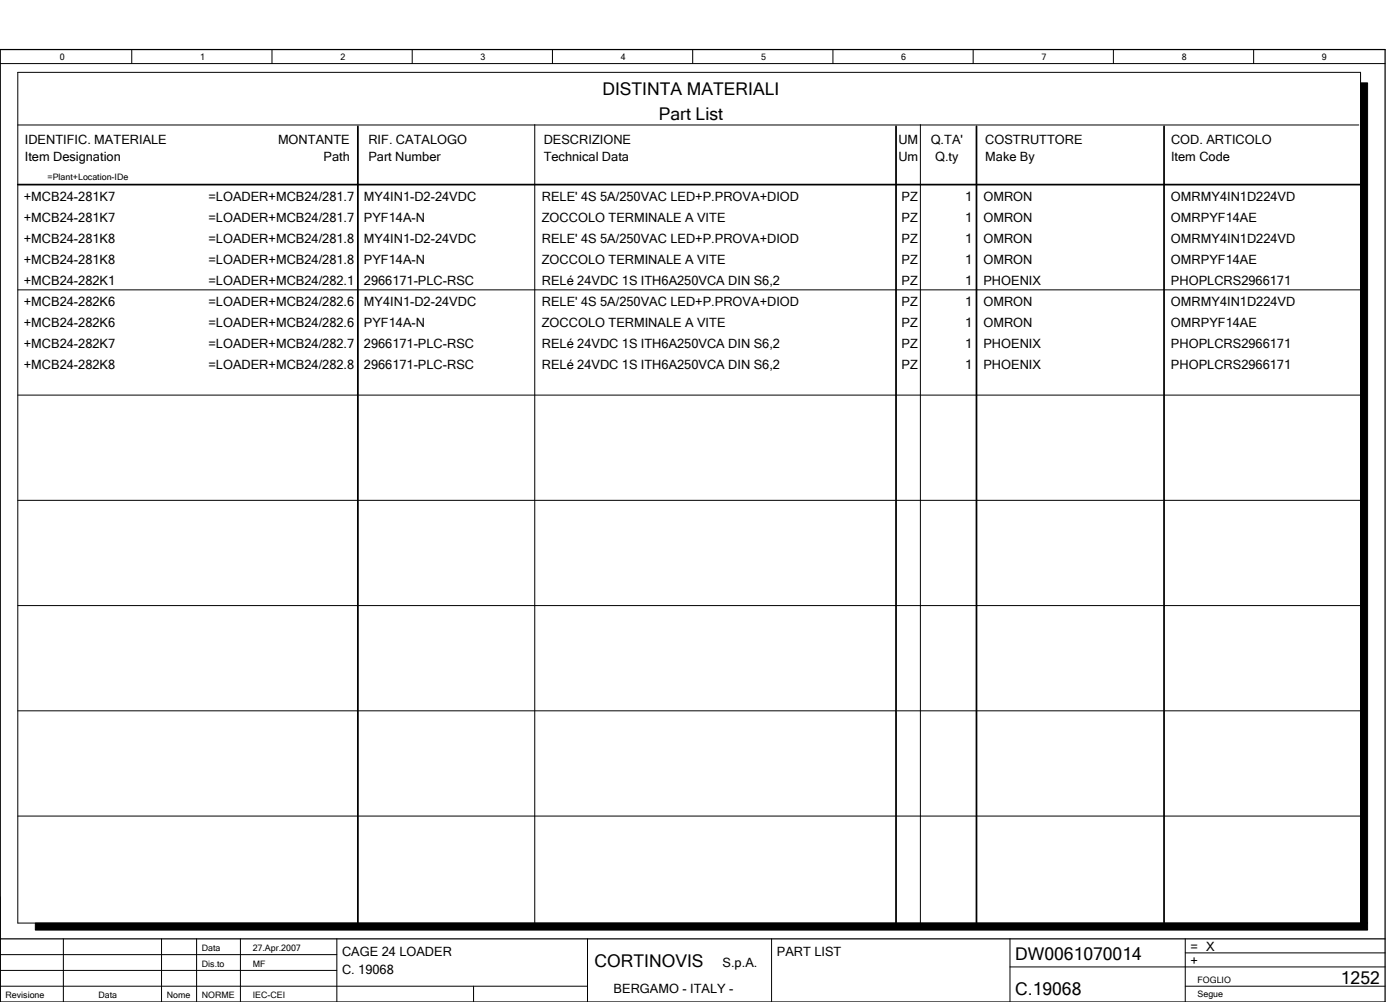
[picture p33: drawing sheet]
<svg xmlns="http://www.w3.org/2000/svg" width="399mm" height="286mm" viewBox="0 0 399 286" stroke-linecap="round" stroke-linejoin="round" font-family="sans-serif">
<defs><g id="words">
<g font-size="5">
<text x="171.8" y="27.1">DISTINTA MATERIALI</text>
<text x="187.9" y="34.1">Part List</text>
<text x="169.6" y="275.6">CORTINOVIS</text>
<text x="289.6" y="273.6">DW0061070014</text>
<text x="382.5" y="280.4">1252</text>
<text x="289.6" y="283.6">C.19068</text>
</g>
<g font-size="3.6">
<text x="7.1" y="41">IDENTIFIC. MATERIALE</text>
<text x="79.3" y="41">MONTANTE</text>
<text x="105.1" y="41">RIF. CATALOGO</text>
<text x="155.1" y="41">DESCRIZIONE</text>
<text x="256.2" y="41">UM</text>
<text x="265.5" y="41">Q.TA'</text>
<text x="281" y="41">COSTRUTTORE</text>
<text x="334" y="41">COD. ARTICOLO</text>
<text x="7.1" y="46">Item Designation</text>
<text x="92.3" y="46">Path</text>
<text x="105.1" y="46">Part Number</text>
<text x="155.1" y="46">Technical Data</text>
<text x="256.2" y="46">Um</text>
<text x="266.7" y="46">Q.ty</text>
<text x="281" y="46">Make By</text>
<text x="334" y="46">Item Code</text>
<text x="6.8" y="57.2">+MCB24­281K7</text>
<text x="59.5" y="57.2">=LOADER+MCB24/281.7</text>
<text x="103.8" y="57.2">MY4IN1­D2­24VDC</text>
<text x="154.6" y="57.2">RELE' 4S 5A/250VAC LED+P.PROVA+DIOD</text>
<text x="257.1" y="57.2">PZ</text>
<text x="275.3" y="57.2">1</text>
<text x="280.5" y="57.2">OMRON</text>
<text x="334" y="57.2">OMRMY4IN1D224VD</text>
<text x="6.8" y="63.2">+MCB24­281K7</text>
<text x="59.5" y="63.2">=LOADER+MCB24/281.7</text>
<text x="103.8" y="63.2">PYF14A­N</text>
<text x="154.6" y="63.2">ZOCCOLO TERMINALE A VITE</text>
<text x="257.1" y="63.2">PZ</text>
<text x="275.3" y="63.2">1</text>
<text x="280.5" y="63.2">OMRON</text>
<text x="334" y="63.2">OMRPYF14AE</text>
<text x="6.8" y="69.2">+MCB24­281K8</text>
<text x="59.5" y="69.2">=LOADER+MCB24/281.8</text>
<text x="103.8" y="69.2">MY4IN1­D2­24VDC</text>
<text x="154.6" y="69.2">RELE' 4S 5A/250VAC LED+P.PROVA+DIOD</text>
<text x="257.1" y="69.2">PZ</text>
<text x="275.3" y="69.2">1</text>
<text x="280.5" y="69.2">OMRON</text>
<text x="334" y="69.2">OMRMY4IN1D224VD</text>
<text x="6.8" y="75.2">+MCB24­281K8</text>
<text x="59.5" y="75.2">=LOADER+MCB24/281.8</text>
<text x="103.8" y="75.2">PYF14A­N</text>
<text x="154.6" y="75.2">ZOCCOLO TERMINALE A VITE</text>
<text x="257.1" y="75.2">PZ</text>
<text x="275.3" y="75.2">1</text>
<text x="280.5" y="75.2">OMRON</text>
<text x="334" y="75.2">OMRPYF14AE</text>
<text x="6.8" y="81.2">+MCB24­282K1</text>
<text x="59.5" y="81.2">=LOADER+MCB24/282.1</text>
<text x="103.8" y="81.2">2966171­PLC­RSC</text>
<text x="154.6" y="81.2">RELé 24VDC 1S ITH6A250VCA DIN S6,2</text>
<text x="257.1" y="81.2">PZ</text>
<text x="275.3" y="81.2">1</text>
<text x="280.5" y="81.2">PHOENIX</text>
<text x="334" y="81.2">PHOPLCRS2966171</text>
<text x="6.8" y="87.2">+MCB24­282K6</text>
<text x="59.5" y="87.2">=LOADER+MCB24/282.6</text>
<text x="103.8" y="87.2">MY4IN1­D2­24VDC</text>
<text x="154.6" y="87.2">RELE' 4S 5A/250VAC LED+P.PROVA+DIOD</text>
<text x="257.1" y="87.2">PZ</text>
<text x="275.3" y="87.2">1</text>
<text x="280.5" y="87.2">OMRON</text>
<text x="334" y="87.2">OMRMY4IN1D224VD</text>
<text x="6.8" y="93.2">+MCB24­282K6</text>
<text x="59.5" y="93.2">=LOADER+MCB24/282.6</text>
<text x="103.8" y="93.2">PYF14A­N</text>
<text x="154.6" y="93.2">ZOCCOLO TERMINALE A VITE</text>
<text x="257.1" y="93.2">PZ</text>
<text x="275.3" y="93.2">1</text>
<text x="280.5" y="93.2">OMRON</text>
<text x="334" y="93.2">OMRPYF14AE</text>
<text x="6.8" y="99.2">+MCB24­282K7</text>
<text x="59.5" y="99.2">=LOADER+MCB24/282.7</text>
<text x="103.8" y="99.2">2966171­PLC­RSC</text>
<text x="154.6" y="99.2">RELé 24VDC 1S ITH6A250VCA DIN S6,2</text>
<text x="257.1" y="99.2">PZ</text>
<text x="275.3" y="99.2">1</text>
<text x="280.5" y="99.2">PHOENIX</text>
<text x="334" y="99.2">PHOPLCRS2966171</text>
<text x="6.8" y="105.2">+MCB24­282K8</text>
<text x="59.5" y="105.2">=LOADER+MCB24/282.8</text>
<text x="103.8" y="105.2">2966171­PLC­RSC</text>
<text x="154.6" y="105.2">RELé 24VDC 1S ITH6A250VCA DIN S6,2</text>
<text x="257.1" y="105.2">PZ</text>
<text x="275.3" y="105.2">1</text>
<text x="280.5" y="105.2">PHOENIX</text>
<text x="334" y="105.2">PHOPLCRS2966171</text>
<text x="97.6" y="272.6">CAGE 24 LOADER</text>
<text x="206.1" y="275.6">S.p.A.</text>
<text x="221.6" y="272.6">PART LIST</text>
<text x="339.6" y="271.1">= X</text>
<text x="339.6" y="275.1">+</text>
<text x="97.6" y="277.6">C. 19068</text>
<text x="175" y="283.1">BERGAMO ­ ITALY ­</text>
</g>
<g font-size="2.5">
<text x="17.1" y="17.1">0</text>
<text x="57.1" y="17.1">1</text>
<text x="97.1" y="17.1">2</text>
<text x="137.1" y="17.1">3</text>
<text x="177.1" y="17.1">4</text>
<text x="217.1" y="17.1">5</text>
<text x="257.1" y="17.1">6</text>
<text x="297.1" y="17.1">7</text>
<text x="337.1" y="17.1">8</text>
<text x="377.1" y="17.1">9</text>
<text x="13.6" y="51.2">=Plant+Location­IDe</text>
<text x="57.6" y="271.1">Data</text>
<text x="57.6" y="275.6">Dis.to</text>
<text x="72.1" y="271.1">27.Apr.2007</text>
<text x="72.1" y="275.6">MF</text>
<text x="341.6" y="280.1">FOGLIO</text>
<text x="1.6" y="284.6">Revisione</text>
<text x="28.1" y="284.6">Data</text>
<text x="47.6" y="284.6">Nome</text>
<text x="57.6" y="284.6">NORME</text>
<text x="72.1" y="284.6">IEC­CEI</text>
<text x="341.6" y="284.1">Segue</text>
</g>
</g></defs>
<g fill="none" stroke="#000" stroke-width=".29">
<path d="M.1 18.1h395M37.6 14.1v4M77.6 14.1v4M117.6 14.1v4M157.6 14.1v4M197.6 14.1v4M237.6 14.1v4M277.6 14.1v4M317.6 14.1v4M357.6 14.1v4M5.1 20.6h383v242.5h-383zM5.1 35.6h382.5"/>
<path d="M152.5 35.5v228M262.5 35.5v228M5.1 82.6h382.9M5.1 112.6h382.9M5.1 142.6h382.9M5.1 172.6h382.9M5.1 202.6h382.9M5.1 232.6h382.9M.1 255.6v30M.1 276.6h96M.1 272.1h96M18.1 267.6v18"/>
<path d="M46.1 267.6v18M56.1 267.6v18M68.6 267.6v18M96.1 267.6v18M167.6 267.6v18M220.1 267.6v18M288.1 267.6v18M288.1 275.6h107M338.1 271.6h57M338.1 267.6v18M.1 281.1h167.5M135.1 281.1v4.5"/>
<path d="M338.1 281.1h57"/>
</g>
<path d="M.1 14.1h395v271.5h-395zM.1 267.6h395" fill="none" stroke="#000" stroke-width=".35"/>
<path d="M102.1 36v227M255.6 36v227M278.5 36v227M332 36v227M5.1 52.6h383.1" fill="none" stroke="#000" stroke-width=".5"/>
<path d="M388.1 23.6h2v239.5h-2zM10.1 263.1h380v2h-380z" fill="#000" stroke="#000" stroke-width=".29"/>
<use href="#words"/>
</svg>
